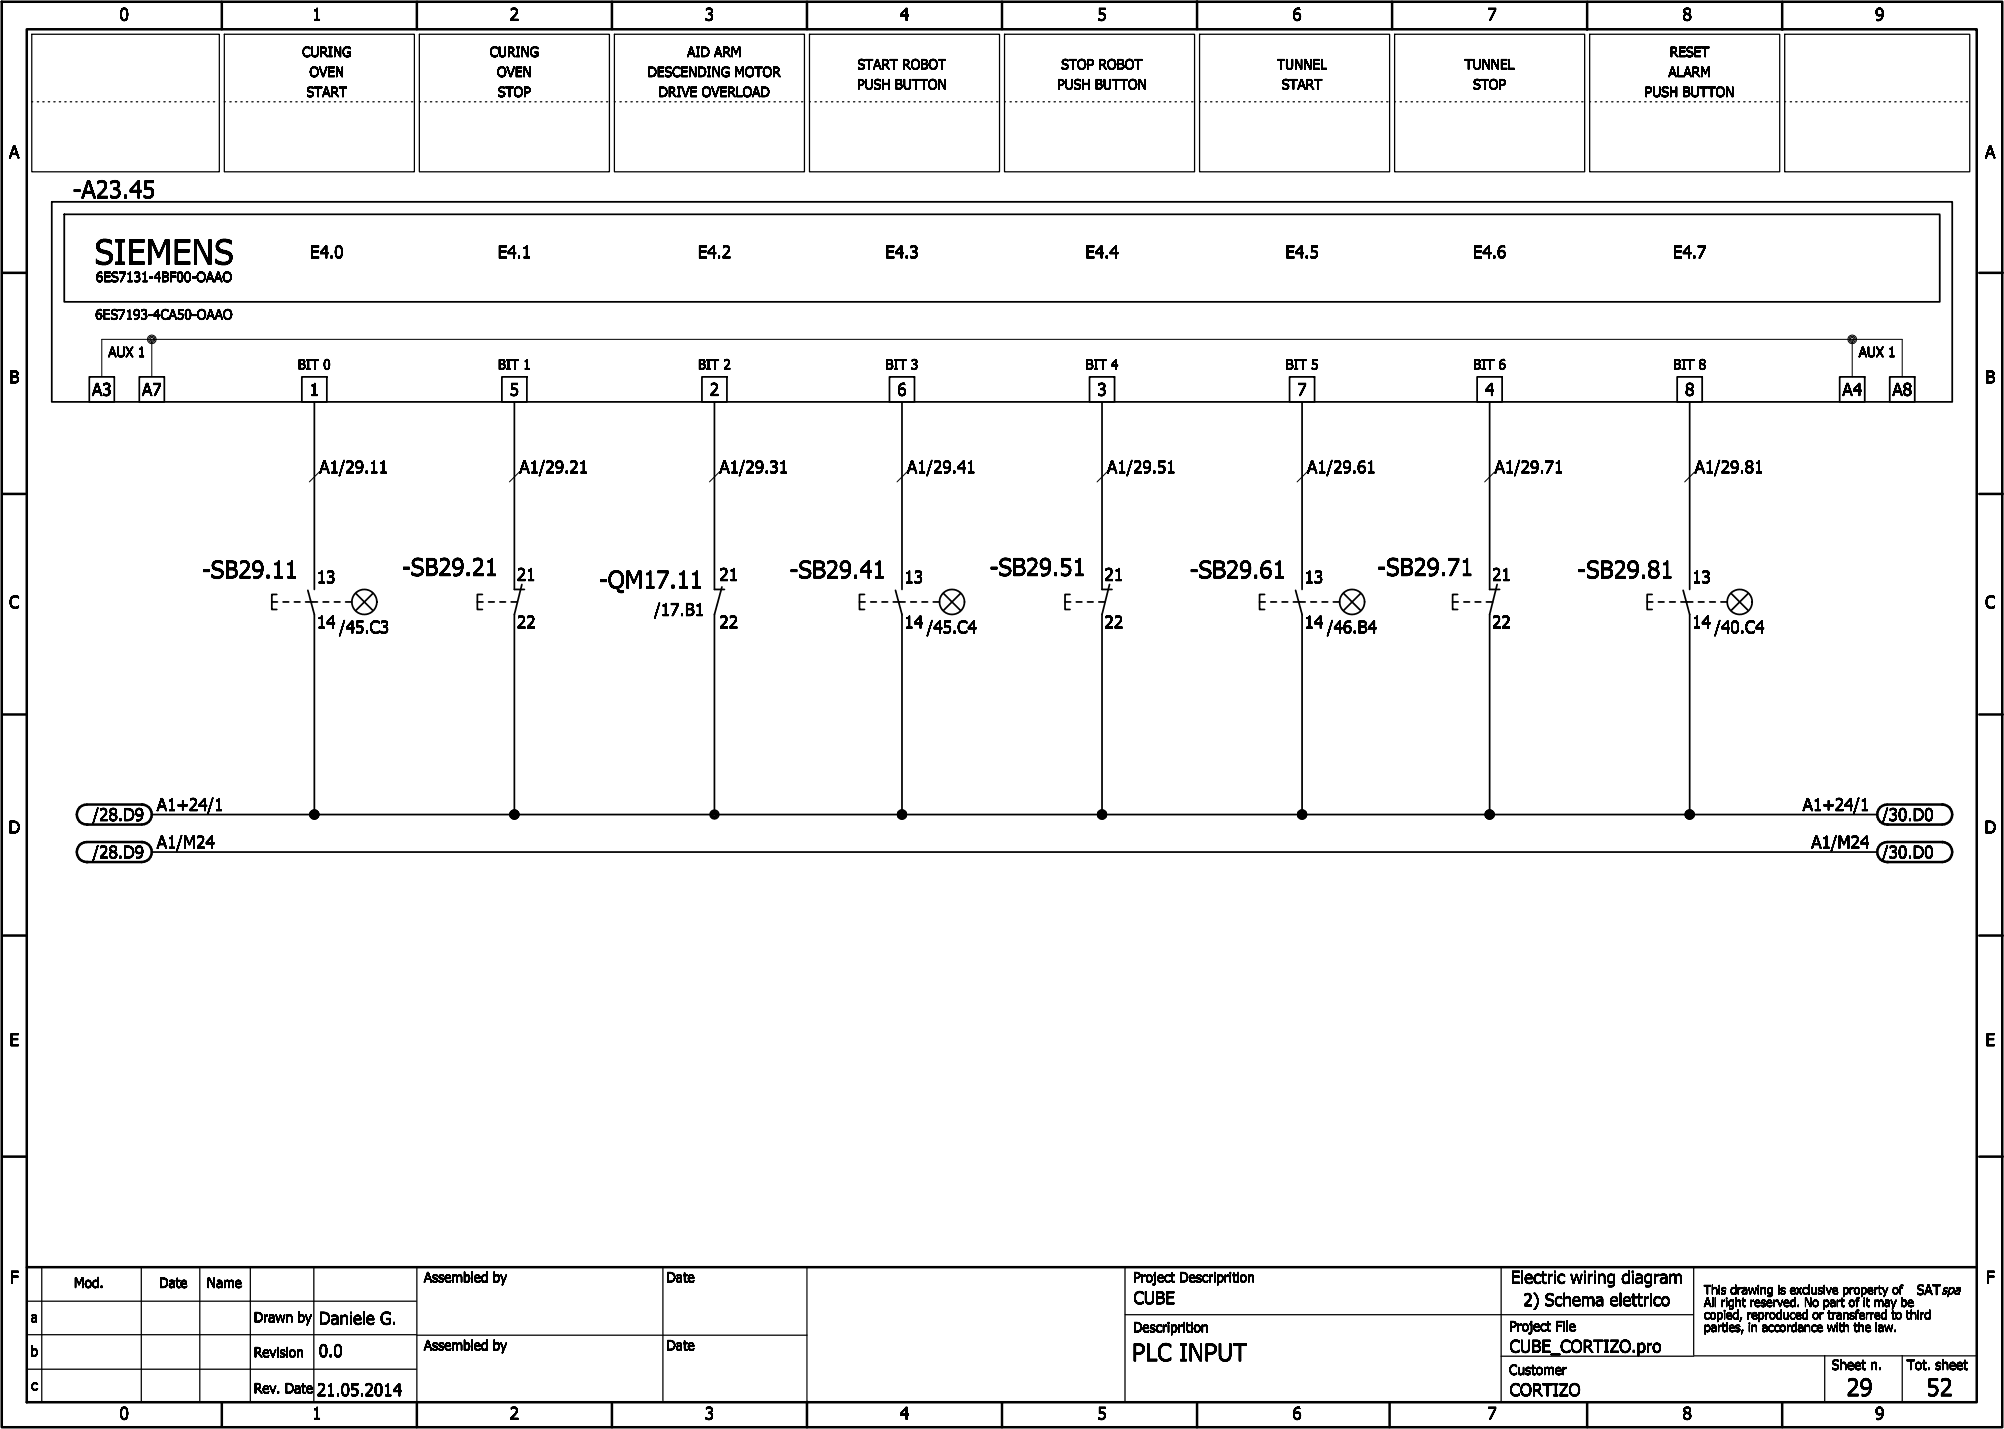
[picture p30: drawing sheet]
<svg xmlns="http://www.w3.org/2000/svg" width="401mm" height="286mm" viewBox="0 0 401 286" stroke-linecap="round" stroke-linejoin="round" font-family="sans-serif">
<defs><g id="words">
<text font-size="5" x="18.9" y="52.8">SIEMENS</text>
<g font-size="3.5">
<text x="14.6" y="39.6">-A23.45</text>
<text x="40.4" y="115.6">-SB29.11</text>
<text x="80.4" y="115.1">-SB29.21</text>
<text x="119.8" y="117.6">-QM17.11</text>
<text x="157.9" y="115.6">-SB29.41</text>
<text x="197.9" y="115.1">-SB29.51</text>
<text x="237.9" y="115.6">-SB29.61</text>
<text x="275.4" y="115.1">-SB29.71</text>
<text x="315.4" y="115.6">-SB29.81</text>
<text x="226.4" y="272.1">PLC INPUT</text>
<text x="369.2" y="279.1">29</text>
<text x="385.2" y="279.1">52</text>
</g>
<g font-size="2.5">
<text x="23.9" y="4.1">0</text>
<text x="62.4" y="4.1">1</text>
<text x="101.9" y="4.1">2</text>
<text x="140.9" y="4.1">3</text>
<text x="179.9" y="4.1">4</text>
<text x="219.4" y="4.1">5</text>
<text x="258.4" y="4.1">6</text>
<text x="297.4" y="4.1">7</text>
<text x="336.4" y="4.1">8</text>
<text x="374.9" y="4.1">9</text>
<text x="1.8" y="31.6">A</text>
<text x="396.9" y="31.6">A</text>
<text x="62" y="51.6">E4.0</text>
<text x="99.5" y="51.6">E4.1</text>
<text x="139.5" y="51.6">E4.2</text>
<text x="177" y="51.6">E4.3</text>
<text x="217" y="51.6">E4.4</text>
<text x="257" y="51.6">E4.5</text>
<text x="294.5" y="51.6">E4.6</text>
<text x="334.5" y="51.6">E4.7</text>
<text x="1.9" y="76.6">B</text>
<text x="397" y="76.6">B</text>
<text x="18.4" y="79.1">A3</text>
<text x="28.4" y="79.1">A7</text>
<text x="61.9" y="79.1">1</text>
<text x="101.9" y="79.1">5</text>
<text x="141.9" y="79.1">2</text>
<text x="179.4" y="79.1">6</text>
<text x="219.4" y="79.1">3</text>
<text x="259.4" y="79.1">7</text>
<text x="296.9" y="79.1">4</text>
<text x="336.9" y="79.1">8</text>
<text x="368.4" y="79.1">A4</text>
<text x="378.4" y="79.1">A8</text>
<text x="63.9" y="94.6">A1/29.11</text>
<text x="103.9" y="94.6">A1/29.21</text>
<text x="143.9" y="94.6">A1/29.31</text>
<text x="181.4" y="94.6">A1/29.41</text>
<text x="221.4" y="94.6">A1/29.51</text>
<text x="261.4" y="94.6">A1/29.61</text>
<text x="298.9" y="94.6">A1/29.71</text>
<text x="338.9" y="94.6">A1/29.81</text>
<text x="63.4" y="116.6">13</text>
<text x="103.4" y="116.1">21</text>
<text x="143.9" y="116.1">21</text>
<text x="180.9" y="116.6">13</text>
<text x="220.9" y="116.1">21</text>
<text x="260.9" y="116.6">13</text>
<text x="298.4" y="116.1">21</text>
<text x="338.4" y="116.6">13</text>
<text x="1.8" y="121.6">C</text>
<text x="63.4" y="125.6">14</text>
<text x="103.4" y="125.6">22</text>
<text x="130.8" y="123.1">/17.B1</text>
<text x="143.9" y="125.6">22</text>
<text x="180.9" y="125.6">14</text>
<text x="220.9" y="125.6">22</text>
<text x="260.9" y="125.6">14</text>
<text x="298.4" y="125.6">22</text>
<text x="338.4" y="125.6">14</text>
<text x="396.9" y="121.6">C</text>
<text x="67.8" y="126.6">/45.C3</text>
<text x="185.3" y="126.6">/45.C4</text>
<text x="265.4" y="126.6">/46.B4</text>
<text x="342.8" y="126.6">/40.C4</text>
<text x="1.7" y="166.6">D</text>
<text x="18.5" y="164.1">/28.D9</text>
<text x="31.4" y="162.1">A1+24/1</text>
<text x="360.5" y="162.1">A1+24/1</text>
<text x="376.4" y="164.1">/30.D0</text>
<text x="396.8" y="166.6">D</text>
<text x="18.5" y="171.6">/28.D9</text>
<text x="31.4" y="169.6">A1/M24</text>
<text x="362.2" y="169.6">A1/M24</text>
<text x="376.4" y="171.6">/30.D0</text>
<text x="1.9" y="209.1">E</text>
<text x="397" y="209.1">E</text>
<text x="2" y="256.6">F</text>
<text x="302.1" y="256.6">Electric wiring diagram</text>
<text x="397.1" y="256.6">F</text>
<text x="226.7" y="260.7">CUBE</text>
<text x="304.6" y="261.1">2) Schema elettrico</text>
<text x="63.8" y="264.8">Daniele G.</text>
<text x="63.8" y="271.3">0.0</text>
<text x="301.9" y="270.4">CUBE_CORTIZO.pro</text>
<text x="63.4" y="279.1">21.05.2014</text>
<text x="301.9" y="279.1">CORTIZO</text>
<text x="23.9" y="283.8">0</text>
<text x="62.4" y="283.8">1</text>
<text x="101.9" y="283.8">2</text>
<text x="140.9" y="283.8">3</text>
<text x="179.9" y="283.8">4</text>
<text x="219.4" y="283.8">5</text>
<text x="258.4" y="283.8">6</text>
<text x="297.4" y="283.8">7</text>
<text x="336.4" y="283.8">8</text>
<text x="374.9" y="283.8">9</text>
</g>
<g font-size="2">
<text x="60.4" y="11.4">CURING</text>
<text x="97.9" y="11.4">CURING</text>
<text x="137.4" y="11.4">AID ARM</text>
<text x="333.9" y="11.4">RESET</text>
<text x="61.9" y="15.4">OVEN</text>
<text x="99.4" y="15.4">OVEN</text>
<text x="129.5" y="15.4">DESCENDING MOTOR</text>
<text x="171.4" y="17.9">PUSH BUTTON</text>
<text x="171.5" y="13.9">START ROBOT</text>
<text x="211.4" y="17.9">PUSH BUTTON</text>
<text x="212.2" y="13.9">STOP ROBOT</text>
<text x="255.4" y="13.9">TUNNEL</text>
<text x="256.3" y="17.9">START</text>
<text x="292.9" y="13.9">TUNNEL</text>
<text x="294.6" y="17.9">STOP</text>
<text x="333.6" y="15.4">ALARM</text>
<text x="61.3" y="19.3">START</text>
<text x="99.6" y="19.3">STOP</text>
<text x="131.7" y="19.3">DRIVE OVERLOAD</text>
<text x="328.9" y="19.3">PUSH BUTTON</text>
<text x="19.2" y="56.4">6ES7131-4BF00-OAAO</text>
<text x="19.1" y="63.9">6ES7193-4CA50-OAAO</text>
<text x="21.7" y="71.4">AUX 1</text>
<text x="371.7" y="71.4">AUX 1</text>
<text x="59.6" y="73.9">BIT 0</text>
<text x="99.6" y="73.9">BIT 1</text>
<text x="139.6" y="73.9">BIT 2</text>
<text x="177.1" y="73.9">BIT 3</text>
<text x="217.1" y="73.9">BIT 4</text>
<text x="257.1" y="73.9">BIT 5</text>
<text x="294.6" y="73.9">BIT 6</text>
<text x="334.6" y="73.9">BIT 8</text>
<text x="14.8" y="257.5">Mod.</text>
<text x="31.8" y="257.5">Date</text>
<text x="41.4" y="257.5">Name</text>
<text x="84.8" y="256.4">Assembled by</text>
<text x="133.3" y="256.4">Date</text>
<text x="226.6" y="256.4">Project Descriprition</text>
<text x="383.3" y="258.9">SATspa</text>
<text x="6.2" y="264.4">a</text>
<text x="50.8" y="264.4">Drawn by</text>
<text x="84.8" y="270">Assembled by</text>
<text x="133.3" y="270">Date</text>
<text x="226.6" y="266.4">Descriprition</text>
<text x="301.8" y="266.1">Project File</text>
<text x="6.1" y="271.2">b</text>
<text x="50.8" y="271.3">Revision</text>
<text x="301.8" y="274.9">Customer</text>
<text x="366.3" y="273.9">Sheet n.</text>
<text x="381.3" y="273.9">Tot. sheet</text>
<text x="6.2" y="278">c</text>
<text x="50.8" y="278.5">Rev. Date</text>
</g>
<g font-size="1.8">
<text x="340.7" y="258.8">This drawing is exclusive property of</text>
<text x="340.7" y="261.3">All right reserved. No part of it may be</text>
<text x="340.7" y="263.8">copied, reproduced or transferred to third</text>
<text x="340.7" y="266.3">parties, in accordance with the law.</text>
</g>
</g></defs>
<g fill="none" stroke="#000" stroke-width=".35">
<path d="M10.4 40.4h380v40h-380zM12.9 42.9h375v17.4h-375zM17.9 75.3h5v5.1h-5zM27.9 75.3h5v5.1h-5zM60.4 75.3h5v5.1h-5zM100.4 75.3h5v5.1h-5zM140.4 75.3h5v5.1h-5zM177.9 75.3h5v5.1h-5zM217.9 75.3h5v5.1h-5zM257.9 75.3h5v5.1h-5zM295.4 75.3h5v5.1h-5zM335.4 75.3h5v5.1h-5z"/>
<path d="M367.9 75.3h5v5.1h-5zM377.9 75.3h5v5.1h-5zM62.9 80.4v37.5M102.9 80.4v37.5h2M142.9 80.4v37.5h2M180.4 80.4v37.5M220.4 80.4v37.5h2M260.4 80.4v37.5M297.9 80.4v37.5h2M337.9 80.4v37.5M55.4 118.9h-1v3h1M61.6 118l1.3 4.9v40"/>
<path d="M71.2 118.6l3.4 3.5M74.6 118.6l-3.4 3.5M96.5 118.9h-1v3h1M104.4 116.9l-1.5 6v40M144.4 117.4l-1.5 5.5v40M172.9 118.9h-1v3h1M179.1 118l1.3 4.9v40M188.7 118.6l3.4 3.5M192.1 118.6l-3.4 3.5M214 118.9h-1v3h1M221.9 116.9l-1.5 6v40M252.9 118.9h-1v3h1"/>
<path d="M259.1 118l1.3 4.9v40M268.7 118.6l3.4 3.5M272.1 118.6l-3.4 3.5M291.5 118.9h-1v3h1M299.4 116.9l-1.5 6v40M330.4 118.9h-1v3h1M336.6 118l1.3 4.9v40M346.2 118.6l3.4 3.5M349.6 118.6l-3.4 3.5M54.4 120.4h1.1M56.6 120.4h1.1M58.9 120.4h1.1"/>
<path d="M61.1 120.4h2.4M64.6 120.4h1.1M66.9 120.4h1.1M69.1 120.4h1.3M95.5 120.4h1.1M97.7 120.4h1.1M100 120.4h1.1M102.2 120.4h1.3M171.9 120.4h1.1M174.1 120.4h1.1M176.4 120.4h1.1M178.6 120.4h2.4"/>
<path d="M182.1 120.4h1.1M184.4 120.4h1.1M186.6 120.4h1.3M213 120.4h1.1M215.2 120.4h1.1M217.5 120.4h1.1M219.7 120.4h1.3M251.9 120.4h1.1M254.1 120.4h1.1M256.4 120.4h1.1M258.6 120.4h2.4M262.1 120.4h1.1"/>
<path d="M264.4 120.4h1.1M266.6 120.4h1.3M290.5 120.4h1.1M292.7 120.4h1.1M295 120.4h1.1M297.2 120.4h1.3M329.4 120.4h1.1M331.6 120.4h1.1M333.9 120.4h1.1M336.1 120.4h2.4M339.6 120.4h1.1M341.9 120.4h1.1"/>
<path d="M344.1 120.4h1.3M30.4 162.9h345M30.4 170.4h345"/>
<circle cx="72.9" cy="120.4" r="2.5"/>
<circle cx="190.4" cy="120.4" r="2.5"/>
<circle cx="270.4" cy="120.4" r="2.5"/>
<circle cx="347.9" cy="120.4" r="2.5"/>
<circle cx="62.9" cy="162.9" r=".38"/>
<circle cx="62.9" cy="162.9" r=".63"/>
<circle cx="62.9" cy="162.9" r=".87"/>
<circle cx="102.9" cy="162.9" r=".37"/>
<circle cx="102.9" cy="162.9" r=".62"/>
<circle cx="102.9" cy="162.9" r=".87"/>
<circle cx="142.9" cy="162.9" r=".63"/>
<circle cx="142.9" cy="162.9" r=".37"/>
<circle cx="142.9" cy="162.9" r=".87"/>
<circle cx="180.4" cy="162.9" r=".38"/>
<circle cx="180.4" cy="162.9" r=".63"/>
<circle cx="180.4" cy="162.9" r=".87"/>
<circle cx="220.4" cy="162.9" r=".62"/>
<circle cx="220.4" cy="162.9" r=".87"/>
<circle cx="220.4" cy="162.9" r=".38"/>
<circle cx="260.4" cy="162.9" r=".63"/>
<circle cx="260.4" cy="162.9" r=".37"/>
<circle cx="260.4" cy="162.9" r=".87"/>
<circle cx="297.9" cy="162.9" r=".63"/>
<circle cx="297.9" cy="162.9" r=".37"/>
<circle cx="297.9" cy="162.9" r=".87"/>
<circle cx="337.9" cy="162.9" r=".62"/>
<circle cx="337.9" cy="162.9" r=".87"/>
<circle cx="337.9" cy="162.9" r=".38"/>
</g>
<g fill="none" stroke="#000" stroke-width=".25">
<path d="M6.4 6.9h37.5v27.4h-37.5zM44.9 6.9h38v27.4h-38zM83.9 6.9h38v27.4h-38zM122.9 6.9h38v27.4h-38zM161.9 6.9h38v27.4h-38zM200.9 6.9h38v27.4h-38zM239.9 6.9h38v27.4h-38zM278.9 6.9h38v27.4h-38zM317.9 6.9h38v27.4h-38zM356.9 6.9h37v27.4h-37zM6.4 20.4h.1M7.5 20.4h.2"/>
<path d="M8.6 20.4h.2M9.7 20.4h.2M10.8 20.4h.2M11.9 20.4h.2M13 20.4h.2M14.1 20.4h.2M15.2 20.4h.2M16.3 20.4h.2M17.4 20.4h.2M18.5 20.4h.2M19.6 20.4h.2M20.7 20.4h.2"/>
<path d="M21.8 20.4h.2M22.9 20.4h.2M24 20.4h.2M25.1 20.4h.2M26.2 20.4h.2M27.3 20.4h.2M28.4 20.4h.2M29.5 20.4h.2M30.6 20.4h.2M31.7 20.4h.2M32.8 20.4h.2M33.9 20.4h.2"/>
<path d="M35 20.4h.2M36.1 20.4h.2M37.2 20.4h.2M38.3 20.4h.2M39.4 20.4h.2M40.5 20.4h.2M41.6 20.4h.2M42.7 20.4h.2M44.9 20.4h.1M46 20.4h.2M47.1 20.4h.2M48.2 20.4h.2"/>
<path d="M49.3 20.4h.2M50.4 20.4h.2M51.5 20.4h.2M52.6 20.4h.2M53.7 20.4h.2M54.8 20.4h.2M55.9 20.4h.2M57 20.4h.2M58.1 20.4h.2M59.2 20.4h.2M60.3 20.4h.2M61.4 20.4h.2"/>
<path d="M62.5 20.4h.2M63.6 20.4h.2M64.7 20.4h.2M65.8 20.4h.2M66.9 20.4h.2M68 20.4h.2M69.1 20.4h.2M70.2 20.4h.2M71.3 20.4h.2M72.4 20.4h.2M73.5 20.4h.2M74.6 20.4h.2"/>
<path d="M75.7 20.4h.2M76.8 20.4h.2M77.9 20.4h.2M79 20.4h.2M80.1 20.4h.2M81.2 20.4h.2M82.3 20.4h.2M83.9 20.4h.1M85 20.4h.2M86.1 20.4h.2M87.2 20.4h.2M88.3 20.4h.2"/>
<path d="M89.4 20.4h.2M90.5 20.4h.2M91.6 20.4h.2M92.7 20.4h.2M93.8 20.4h.2M94.9 20.4h.2M96 20.4h.2M97.1 20.4h.2M98.2 20.4h.2M99.3 20.4h.2M100.4 20.4h.2M101.5 20.4h.2"/>
<path d="M102.6 20.4h.2M103.7 20.4h.2M104.8 20.4h.2M105.9 20.4h.2M107 20.4h.2M108.1 20.4h.2M109.2 20.4h.2M110.3 20.4h.2M111.4 20.4h.2M112.5 20.4h.2M113.6 20.4h.2M114.7 20.4h.2"/>
<path d="M115.8 20.4h.2M116.9 20.4h.2M118 20.4h.2M119.1 20.4h.2M120.2 20.4h.2M121.3 20.4h.2M122.9 20.4h.1M124 20.4h.2M125.1 20.4h.2M126.2 20.4h.2M127.3 20.4h.2M128.4 20.4h.2"/>
<path d="M129.5 20.4h.2M130.6 20.4h.2M131.7 20.4h.2M132.8 20.4h.2M133.9 20.4h.2M135 20.4h.2M136.1 20.4h.2M137.2 20.4h.2M138.3 20.4h.2M139.4 20.4h.2M140.5 20.4h.2M141.6 20.4h.2"/>
<path d="M142.7 20.4h.2M143.8 20.4h.2M144.9 20.4h.2M146 20.4h.2M147.1 20.4h.2M148.2 20.4h.2M149.3 20.4h.2M150.4 20.4h.2M151.5 20.4h.2M152.6 20.4h.2M153.7 20.4h.2M154.8 20.4h.2"/>
<path d="M155.9 20.4h.2M157 20.4h.2M158.1 20.4h.2M159.2 20.4h.2M160.3 20.4h.2M161.9 20.4h.1M163 20.4h.2M164.1 20.4h.2M165.2 20.4h.2M166.3 20.4h.2M167.4 20.4h.2M168.5 20.4h.2"/>
<path d="M169.6 20.4h.2M170.7 20.4h.2M171.8 20.4h.2M172.9 20.4h.2M174 20.4h.2M175.1 20.4h.2M176.2 20.4h.2M177.3 20.4h.2M178.4 20.4h.2M179.5 20.4h.2M180.6 20.4h.2M181.7 20.4h.2"/>
<path d="M182.8 20.4h.2M183.9 20.4h.2M185 20.4h.2M186.1 20.4h.2M187.2 20.4h.2M188.3 20.4h.2M189.4 20.4h.2M190.5 20.4h.2M191.6 20.4h.2M192.7 20.4h.2M193.8 20.4h.2M194.9 20.4h.2"/>
<path d="M196 20.4h.2M197.1 20.4h.2M198.2 20.4h.2M199.3 20.4h.2M200.9 20.4h.1M202 20.4h.2M203.1 20.4h.2M204.2 20.4h.2M205.3 20.4h.2M206.4 20.4h.2M207.5 20.4h.2M208.6 20.4h.2"/>
<path d="M209.7 20.4h.2M210.8 20.4h.2M211.9 20.4h.2M213 20.4h.2M214.1 20.4h.2M215.2 20.4h.2M216.3 20.4h.2M217.4 20.4h.2M218.5 20.4h.2M219.6 20.4h.2M220.7 20.4h.2M221.8 20.4h.2"/>
<path d="M222.9 20.4h.2M224 20.4h.2M225.1 20.4h.2M226.2 20.4h.2M227.3 20.4h.2M228.4 20.4h.2M229.5 20.4h.2M230.6 20.4h.2M231.7 20.4h.2M232.8 20.4h.2M233.9 20.4h.2M235 20.4h.2"/>
<path d="M236.1 20.4h.2M237.2 20.4h.2M238.3 20.4h.2M239.9 20.4h.1M241 20.4h.2M242.1 20.4h.2M243.2 20.4h.2M244.3 20.4h.2M245.4 20.4h.2M246.5 20.4h.2M247.6 20.4h.2M248.7 20.4h.2"/>
<path d="M249.8 20.4h.2M250.9 20.4h.2M252 20.4h.2M253.1 20.4h.2M254.2 20.4h.2M255.3 20.4h.2M256.4 20.4h.2M257.5 20.4h.2M258.6 20.4h.2M259.7 20.4h.2M260.8 20.4h.2M261.9 20.4h.2"/>
<path d="M263 20.4h.2M264.1 20.4h.2M265.2 20.4h.2M266.3 20.4h.2M267.4 20.4h.2M268.5 20.4h.2M269.6 20.4h.2M270.7 20.4h.2M271.8 20.4h.2M272.9 20.4h.2M274 20.4h.2M275.1 20.4h.2"/>
<path d="M276.2 20.4h.2M277.3 20.4h.2M278.9 20.4h.1M280 20.4h.2M281.1 20.4h.2M282.2 20.4h.2M283.3 20.4h.2M284.4 20.4h.2M285.5 20.4h.2M286.6 20.4h.2M287.7 20.4h.2M288.8 20.4h.2"/>
<path d="M289.9 20.4h.2M291 20.4h.2M292.1 20.4h.2M293.2 20.4h.2M294.3 20.4h.2M295.4 20.4h.2M296.5 20.4h.2M297.6 20.4h.2M298.7 20.4h.2M299.8 20.4h.2M300.9 20.4h.2M302 20.4h.2"/>
<path d="M303.1 20.4h.2M304.2 20.4h.2M305.3 20.4h.2M306.4 20.4h.2M307.5 20.4h.2M308.6 20.4h.2M309.7 20.4h.2M310.8 20.4h.2M311.9 20.4h.2M313 20.4h.2M314.1 20.4h.2M315.2 20.4h.2"/>
<path d="M316.3 20.4h.2M317.9 20.4h.1M319 20.4h.2M320.1 20.4h.2M321.2 20.4h.2M322.3 20.4h.2M323.4 20.4h.2M324.5 20.4h.2M325.6 20.4h.2M326.7 20.4h.2M327.8 20.4h.2M328.9 20.4h.2"/>
<path d="M330 20.4h.2M331.1 20.4h.2M332.2 20.4h.2M333.3 20.4h.2M334.4 20.4h.2M335.5 20.4h.2M336.6 20.4h.2M337.7 20.4h.2M338.8 20.4h.2M339.9 20.4h.2M341 20.4h.2M342.1 20.4h.2"/>
<path d="M343.2 20.4h.2M344.3 20.4h.2M345.4 20.4h.2M346.5 20.4h.2M347.6 20.4h.2M348.7 20.4h.2M349.8 20.4h.2M350.9 20.4h.2M352 20.4h.2M353.1 20.4h.2M354.2 20.4h.2M355.3 20.4h.2"/>
<path d="M356.9 20.4h.1M358 20.4h.2M359.1 20.4h.2M360.2 20.4h.2M361.3 20.4h.2M362.4 20.4h.2M363.5 20.4h.2M364.6 20.4h.2M365.7 20.4h.2M366.8 20.4h.2M367.9 20.4h.2M369 20.4h.2"/>
<path d="M370.1 20.4h.2M371.2 20.4h.2M372.3 20.4h.2M373.4 20.4h.2M374.5 20.4h.2M375.6 20.4h.2M376.7 20.4h.2M377.8 20.4h.2M378.9 20.4h.2M380 20.4h.2M381.1 20.4h.2M382.2 20.4h.2"/>
<path d="M383.3 20.4h.2M384.4 20.4h.2M385.5 20.4h.2M386.6 20.4h.2M387.7 20.4h.2M388.8 20.4h.2M389.9 20.4h.2M391 20.4h.2M392.1 20.4h.2M393.2 20.4h.2M8.4 253.4v27M28.3 253.4v27"/>
<path d="M40 253.4v27M50.1 253.4v27M62.8 253.4v27M83.4 253.4v27M132.6 253.6v26.5M161.4 253.4v26.9M225 253.4v27M300.2 253.4v27M338.7 253.4v17.5M5.4 266.9h77.9M5.4 260.2h77.9M5.4 273.8h77.9"/>
<path d="M83.4 267h78M225 262.9h113.6M300.2 271.2h38.5M338.7 271.1h56.6M364.9 271v9.4M380.4 271v9.4"/>
</g>
<g fill="none" stroke="#000" stroke-width=".5">
<path d="M.4 .4h400v285h-400zM5.4 5.9h389.9v274.5h-389.9zM44.4 .4v5.5M83.4 .4v5.5M122.4 .4v5.5M161.4 .4v5.5M200.4 .4v5.5M239.4 .3v5.6M278.4 .4v5.5M317.4 .4v5.6M356.4 .4v5.6M.7 54.6h4.7"/>
<path d="M395.8 54.6h4.7M.7 98.8h4.7M395.8 98.8h4.7M.7 142.9h4.7M395.8 142.9h4.7M15.9 161.4l.9-.5h.6h11a2 2 0 0 1 2 2 2 2 0 0 1-2 2h-11a2.02 2.02 0 0 1-1.9-1.3 2.02 2.02 0 0 1 .4-2.2zM15.9 168.9l.9-.5h.6h11a2 2 0 0 1 2 2 2 2 0 0 1-2 2h-11a2.02 2.02 0 0 1-1.9-1.3 2.02 2.02 0 0 1 .4-2.2zM375.9 161.4l.9-.5h.6h11a2 2 0 0 1 2 2 2 2 0 0 1-2 2h-11a2.02 2.02 0 0 1-1.9-1.3 2.02 2.02 0 0 1 .4-2.2zM375.9 168.9l.9-.5h.6h11a2 2 0 0 1 2 2 2 2 0 0 1-2 2h-11a2.02 2.02 0 0 1-1.9-1.3 2.02 2.02 0 0 1 .4-2.2zM.7 187h4.7M395.8 187h4.7M.7 231.3h4.7"/>
<path d="M395.8 231.3h4.7M5.4 253.4h389.9M44.4 280.4v4.9M83.4 280.4v5M122.4 280.4v5M161.4 280.4v5M200.4 280.4v5M239.4 280.6v4.8M277.9 280.4v5M317.4 280.5v4.9M356.4 280.5v4.9"/>
</g>
<g fill="#000">
<circle cx="17.4" cy="164.9" r=".25"/>
<circle cx="17.4" cy="172.4" r=".25"/>
<circle cx="28.4" cy="168.4" r=".25"/>
<circle cx="28.4" cy="160.9" r=".25"/>
<circle cx="377.4" cy="172.4" r=".25"/>
<circle cx="377.4" cy="164.9" r=".25"/>
<circle cx="388.4" cy="160.9" r=".25"/>
<circle cx="388.4" cy="168.4" r=".25"/>
</g>
<g fill="none" stroke="#000" stroke-width=".2">
<path d="M20.4 75.3v-7.5h360v7.5M30.4 67.8v7.5M370.4 67.8v7.5M63.9 94.4l-2 2M103.9 94.4l-2 2M143.9 94.4l-2 2M181.4 94.4l-2 2M221.4 94.4l-2 2M261.4 94.4l-2 2M298.9 94.4l-2 2M338.9 94.4l-2 2"/>
<circle cx="30.4" cy="67.9" r=".38"/>
<circle cx="30.4" cy="67.9" r=".63"/>
<circle cx="30.4" cy="67.9" r=".87"/>
<circle cx="370.4" cy="67.9" r=".38"/>
<circle cx="370.4" cy="67.9" r=".63"/>
<circle cx="370.4" cy="67.9" r=".87"/>
</g>
<use href="#words"/>
</svg>
